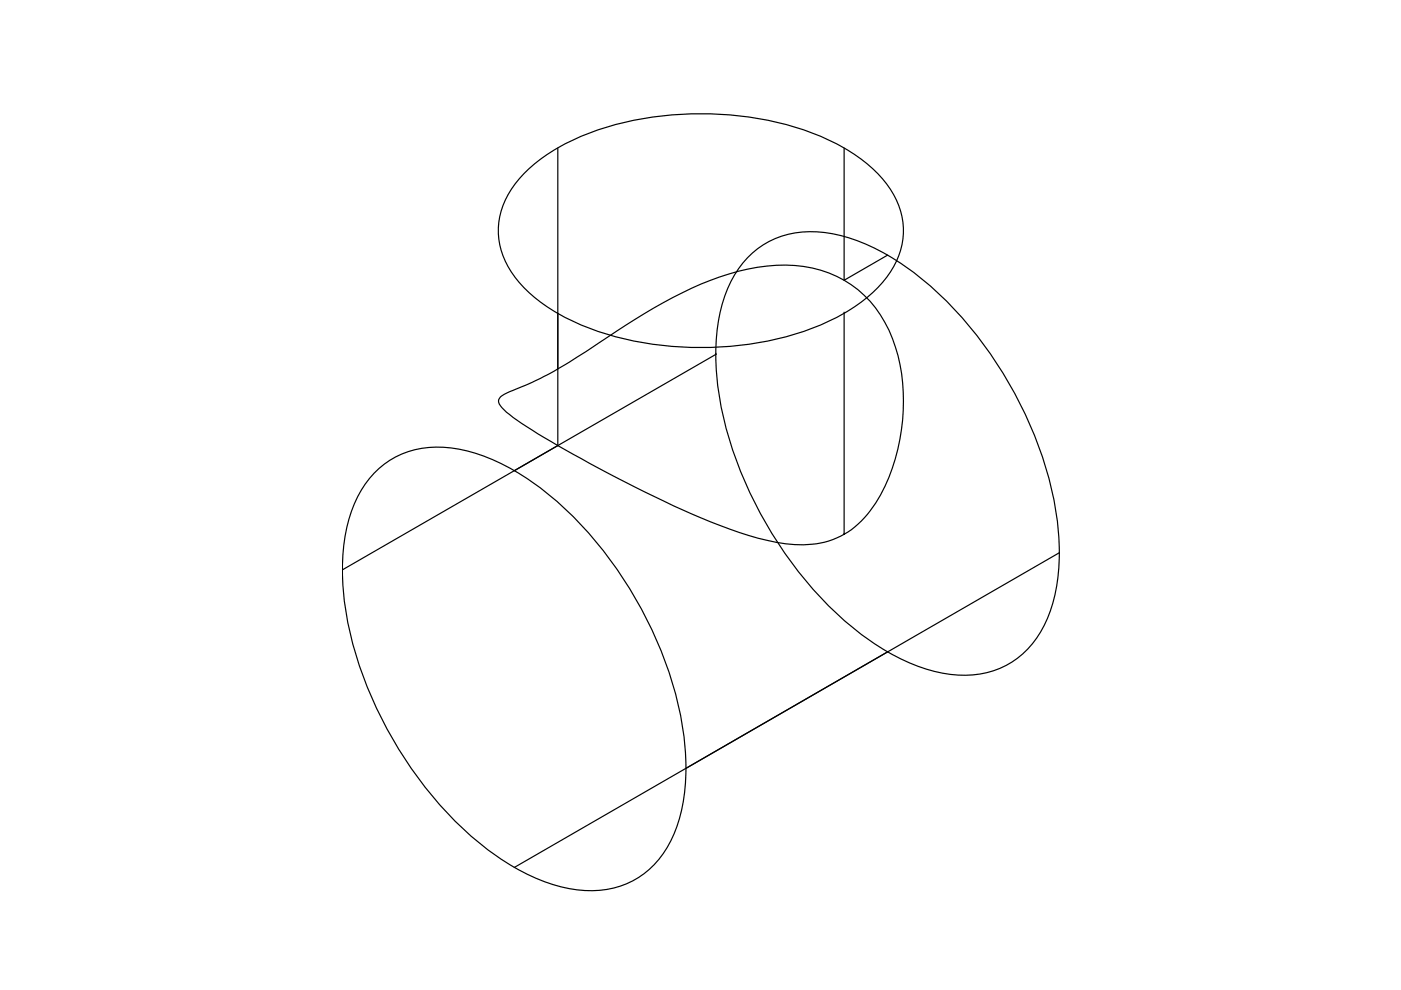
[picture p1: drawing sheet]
<svg xmlns="http://www.w3.org/2000/svg" width="297mm" height="210mm" viewBox="0 0 297 210" stroke-linecap="round" stroke-linejoin="round" font-family="sans-serif">
<!-- layer: 0 -->
<g fill="none" stroke="#000" stroke-width=".25">
<path d="M111 36.9a41.3 41.3 0 0 1 18.9-10.3 71 71 0 0 1 42.3 1.6 36.1 36.1 0 0 1 15.3 10.2 15.7 15.7 0 0 1 0 21 36.1 36.1 0 0 1-15.3 10.2 69.9 69.9 0 0 1-49.6-1 32.2 32.2 0 0 1-14.1-10.8 15.5 15.5 0 0 1 1.2-19.4zM118.3 31.4v63.1l-9.3 5.3M179 31.4v28l9.2-5.3M159.4 53.8a19 19 0 0 1 16.8-4.3 43.7 43.7 0 0 1 19.3 9.7 84.4 84.4 0 0 1 28.4 49.1 43.7 43.7 0 0 1-1.3 21.5 18.8 18.8 0 0 1-16 13.3 31.2 31.2 0 0 1-18.4-4.9 72.1 72.1 0 0 1-24.1-24.4 78.1 78.1 0 0 1-12.3-35.7 35 35 0 0 1 3.8-19.6l1.1-1.7zM151.8 75.1h.1M151.8 75.1l-79.2 45.7M179 66.4h.1M179 66.4v46.9M80.2 99.5a19 19 0 0 1 16.9-4.3 43.7 43.7 0 0 1 19.3 9.7 84.4 84.4 0 0 1 28.3 49 43.7 43.7 0 0 1-1.3 21.6 18.8 18.8 0 0 1-16 13.2 31.2 31.2 0 0 1-18.4-4.8 72.1 72.1 0 0 1-24-24.4 78.1 78.1 0 0 1-12.3-35.8 35 35 0 0 1 3.8-19.5l1.1-1.8zM106.1 84.1a23.4 23.4 0 0 1 5.5-2.5 103.7 103.7 0 0 0 17.2-10.1 107.3 107.3 0 0 1 23.7-12.8 37.1 37.1 0 0 1 19.8-1.9 23.5 23.5 0 0 1 17.6 16.8 41.6 41.6 0 0 1-4.2 33.1 17.8 17.8 0 0 1-17.2 8.8 58.2 58.2 0 0 1-17.8-4.9 273.3 273.3 0 0 1-41.1-21.5 10.3 10.3 0 0 1-3.9-3.8 1.15 1.15 0 0 1 .4-1.2zM179 113.3h.1M224.6 117.2l-79.1 45.7"/>
<path d="M72.6 120.8h.1M188.2 138.2l-79.2 45.7"/>
</g>
</svg>
